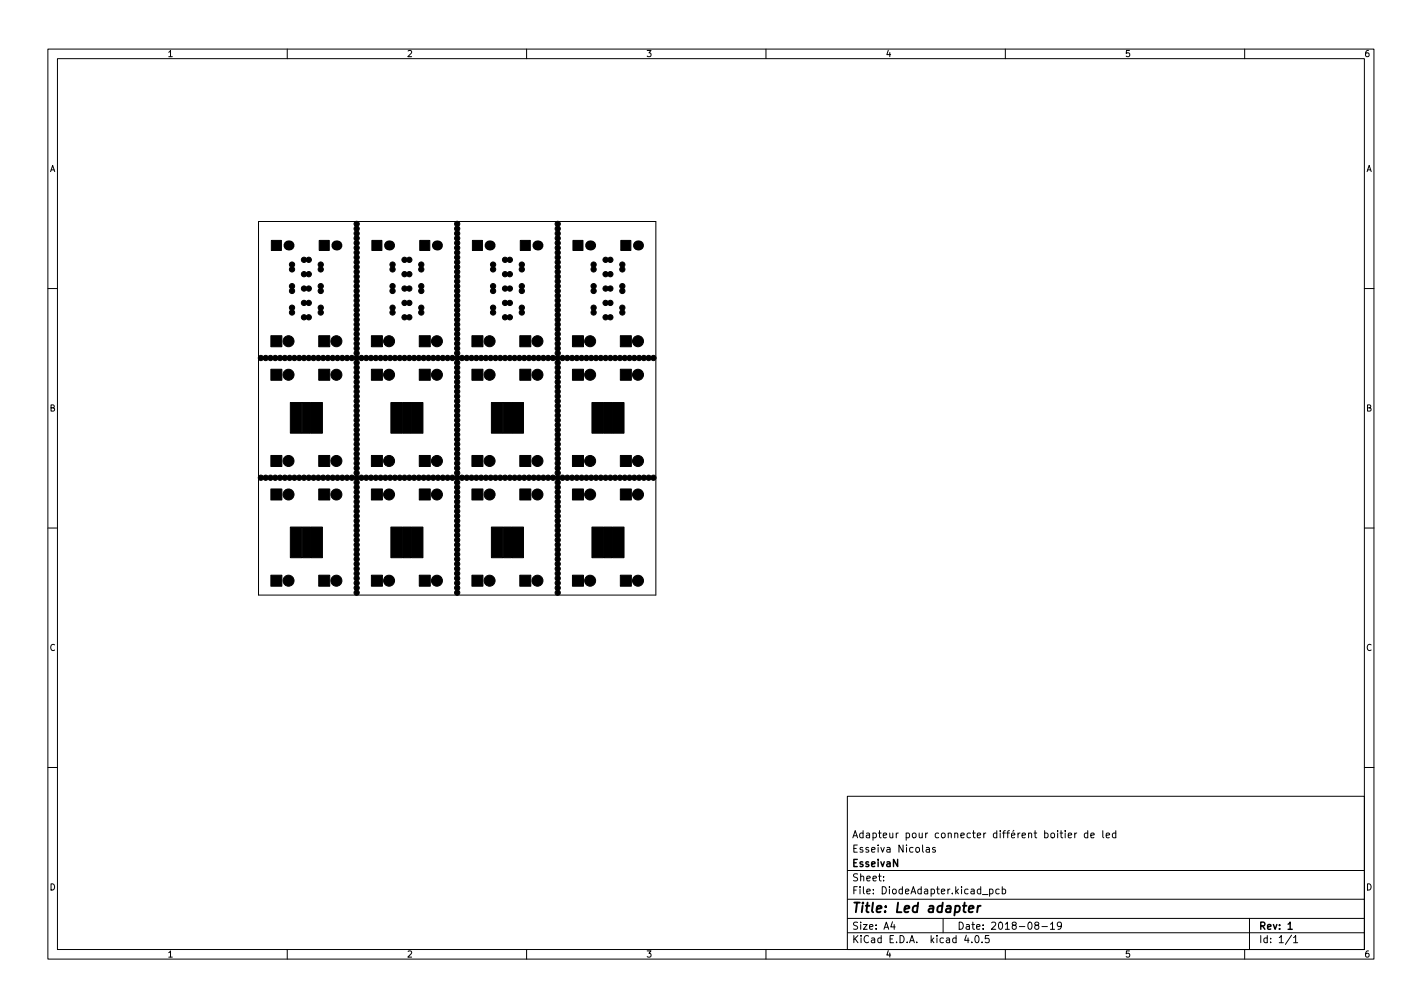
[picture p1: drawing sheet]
<svg xmlns="http://www.w3.org/2000/svg" width="297mm" height="210mm" viewBox="0 0 297 210" stroke-linecap="round" stroke-linejoin="round" font-family="sans-serif">
<defs><g id="words">
<text font-size="2.8" x="178" y="190.6">Title: Led adapter</text>
<g font-size="2.1">
<text x="178" y="178">Esseiva Nicolas</text>
<text x="178" y="175">Adapteur pour connecter différent boitier de led</text>
<text x="178" y="184">Sheet:</text>
<text x="178" y="181">EsseivaN</text>
<text x="178" y="186.7">File: DiodeAdapter.kicad_pcb</text>
<text x="178" y="196.9">KiCad E.D.A. kicad 4.0.5</text>
<text x="178" y="194.1">Size: A4</text>
<text x="200" y="194.1">Date: 2018-08-19</text>
<text x="263" y="194.1">Rev: 1</text>
<text x="263" y="196.9">Id: 1/1</text>
</g>
<g font-size="1.8">
<text x="35" y="11.9">1</text>
<text x="85" y="11.9">2</text>
<text x="135" y="11.9">3</text>
<text x="185" y="11.9">4</text>
<text x="235" y="11.9">5</text>
<text x="285" y="11.9">6</text>
<text x="10.3" y="35.9">A</text>
<text x="285.3" y="35.9">A</text>
<text x="10.3" y="85.9">B</text>
<text x="285.3" y="85.9">B</text>
<text x="10.3" y="135.9">C</text>
<text x="285.3" y="135.9">C</text>
<text x="10.3" y="185.9">D</text>
<text x="285.3" y="185.9">D</text>
<text x="35" y="199.9">1</text>
<text x="85" y="199.9">2</text>
<text x="135" y="199.9">3</text>
<text x="185" y="199.9">4</text>
<text x="235" y="199.9">5</text>
<text x="285" y="199.9">6</text>
</g>
</g></defs>
<g fill="none" stroke="#000" stroke-width=".21">
<path d="M10 10.2h277v190.1h-277zM12 12.2h273v186.1h-273zM60 10.2v2M110 10.2v2M160 10.2v2M210 10.2v2M260 10.2v2M54 46.2h83v78h-83zM10 60.2h2M285 60.2h2M10 110.2h2M285 110.2h2"/>
<path d="M10 160.2h2M177 166.3h108v32h-108zM193.5 177h.6v.9M194.1 177.3l-.5 .1-.2 .2 .2 .3h.5M195.4 177l-.4-.1-.2 .2 .1 .3 .5 .1v.4h-.6M222.5 173.4v.2M222.5 173.9v1M223.1 174.4l.8-.1-.1-.3-.4-.1-.3 .2 .1 .8h.6M224.5 173.9v1M224.9 173.9l-.4 .3M227.2 174l-.4-.1-.3 .3 .1 .7h.6M227.2 173.4v1.5"/>
<path d="M227.9 174.4l.7-.1-.1-.3-.4-.1-.2 .2v.8h.6M230.4 173.4v1.3l.2 .2M231.1 174.4l.7-.1-.1-.3-.4-.1-.2 .2v.8h.6M233.1 174l-.5-.1-.2 .3 .1 .7h.6M233.1 173.4v1.5M285 160.2h2M60 198.3v2M110 198.3v2M160 198.3v2M177 194.8h108M177 191.8h108M177 187.8h108"/>
<path d="M177 181.8h108M184.6 183.8v.1M184.6 183v.1M186.4 192.5l-.3 1h.9M186.8 193v1M197 191.8v3M201.9 195.3l-.4 1h.9M203 196.7v.1M203.9 195.4l.1-.1a.8 .8 0 0 1 .5 .8 .8 .8 0 0 1-.5 .7 1 1 0 0 1-.1-1.4zM205.1 196.7v.1M205.2 186.8h1.2M206.6 195.3h-.7l-.1 .7 .2-.1 .5 .1 .1 .2v.5l-.2 .1-.6-.1"/>
<path d="M206.7 185.7l.4-.1 .3 .3-.1 .7h-.6M206.7 185.6v1.5M208.7 185.7l-.4-.1-.3 .3 .1 .7h.6M209.4 185.7l.4-.1 .3 .3-.2 .7h-.5M209.4 185.1v1.5M210 198.3v2M216.4 193.2l-.3-.3 .1-.2 .2-.2 .5 .1 .1 .2-.1 .2-.6 .2-.2 .3 .1 .4 .2 .1h.3l.3-.3v-.2l-.3-.3M217.6 193.5h1.2M219.4 193l.5-.5v1.5M219.4 194h.9M221.7 193.2l-.3 .3-.4-.1-.1-.2 .1-.6 .4-.1 .2 .2a.99 .99 0 0 1-.3 1.3h-.3M260 198.3v2"/>
<path d="M261 191.8v6.5M269.8 195.3l-1.3 1.9M270.2 195.8l.4-.5v1.5M270.2 196.8h.9"/>
</g>
<path d="M269.1 194h.8" fill="none" stroke="#000" stroke-width=".3"/>
<path d="M202.4 189.8l1-.2-.1-.4-.5-.1-.4 .3v1h.8M204.3 189.1l-.2 1.4M204.8 189.1l-.3 .1-.3 .3" fill="none" stroke="#000" stroke-width=".4"/>
<g fill="#000" stroke="#000" stroke-width=".21">
<path d="M56.7 50.2h2.1v2.1h-2.1zM66.7 50.2h2.1v2.1h-2.1zM77.7 50.2h2.1v2.1h-2.1zM87.7 50.2h2.1v2.1h-2.1zM98.7 50.2h2.1v2.1h-2.1zM108.7 50.2h2.1v2.1h-2.1zM119.7 50.2h2.1v2.1h-2.1zM129.7 50.2h2.1v2.1h-2.1zM56.6 70.1h2.3v2.3h-2.3zM56.6 77.1h2.3v2.3h-2.3zM66.6 77.1h2.3v2.3h-2.3zM66.6 70.1h2.3v2.3h-2.3z"/>
<path d="M77.6 77.1h2.3v2.3h-2.3zM77.6 70.1h2.3v2.3h-2.3zM87.6 70.1h2.3v2.3h-2.3zM87.6 77.1h2.3v2.3h-2.3zM98.6 70.1h2.3v2.3h-2.3zM98.6 77.1h2.3v2.3h-2.3zM108.6 77.1h2.3v2.3h-2.3zM108.6 70.1h2.3v2.3h-2.3zM119.6 77.1h2.3v2.3h-2.3zM119.6 70.1h2.3v2.3h-2.3zM129.6 70.1h2.3v2.3h-2.3zM129.6 77.1h2.3v2.3h-2.3z"/>
<path d="M56.6 95.1h2.3v2.3h-2.3zM60.7 84h2.3v6.4h-2.3zM63.1 84h1.8v6.4h-1.8zM65 84h2.3v6.4h-2.3zM66.6 95.1h2.3v2.3h-2.3zM77.6 95.1h2.3v2.3h-2.3zM81.7 84h2.4v6.4h-2.4zM84.1 84h1.7v6.4h-1.7zM86 84h2.4v6.4h-2.4zM87.6 95.1h2.3v2.3h-2.3zM98.6 95.1h2.3v2.3h-2.3zM102.7 84h2.4v6.4h-2.4z"/>
<path d="M105.1 84h1.7v6.4h-1.7zM107 84h2.4v6.4h-2.4zM108.6 95.1h2.3v2.3h-2.3zM119.6 95.1h2.3v2.3h-2.3zM123.6 84h2.5v6.4h-2.5zM126.2 84h1.6v6.4h-1.6zM127.9 84h2.4v6.4h-2.4zM129.6 95.1h2.3v2.3h-2.3zM56.6 102.1h2.3v2.3h-2.3zM60.7 110h2.3v6.4h-2.3zM63.1 110h1.8v6.4h-1.8zM65 110h2.3v6.4h-2.3z"/>
<path d="M66.6 102.1h2.3v2.3h-2.3zM77.6 102.1h2.3v2.3h-2.3zM81.7 110h2.4v6.4h-2.4zM84.1 110h1.7v6.4h-1.7zM86 110h2.4v6.4h-2.4zM87.6 102.1h2.3v2.3h-2.3zM98.6 102.1h2.3v2.3h-2.3zM102.7 110h2.4v6.4h-2.4zM105.1 110h1.7v6.4h-1.7zM107 110h2.4v6.4h-2.4zM108.6 102.1h2.3v2.3h-2.3zM119.6 102.1h2.3v2.3h-2.3z"/>
<path d="M123.6 110h2.5v6.4h-2.5zM126.2 110h1.6v6.4h-1.6zM127.9 110h2.4v6.4h-2.4zM129.6 102.1h2.3v2.3h-2.3zM56.6 120.1h2.3v2.3h-2.3zM66.6 120.1h2.3v2.3h-2.3zM77.6 120.1h2.3v2.3h-2.3zM87.6 120.1h2.3v2.3h-2.3zM98.6 120.1h2.3v2.3h-2.3zM108.6 120.1h2.3v2.3h-2.3zM119.6 120.1h2.3v2.3h-2.3zM129.6 120.1h2.3v2.3h-2.3z"/>
<circle cx="61" cy="59.7" r=".55"/>
<circle cx="61" cy="56.2" r=".55"/>
<circle cx="61" cy="55.2" r=".55"/>
<circle cx="63.5" cy="54.2" r=".55"/>
<circle cx="63.5" cy="57.2" r=".55"/>
<circle cx="64.5" cy="54.2" r=".55"/>
<circle cx="64.5" cy="57.2" r=".55"/>
<circle cx="67" cy="59.7" r=".55"/>
<circle cx="67" cy="56.2" r=".55"/>
<circle cx="67" cy="55.2" r=".55"/>
<circle cx="74.5" cy="54.7" r=".55"/>
<circle cx="74.5" cy="48.7" r=".55"/>
<circle cx="74.5" cy="47.7" r=".55"/>
<circle cx="74.5" cy="55.7" r=".55"/>
<circle cx="74.5" cy="56.7" r=".55"/>
<circle cx="74.5" cy="59.7" r=".55"/>
<circle cx="74.5" cy="46.7" r=".55"/>
<circle cx="74.5" cy="53.7" r=".55"/>
<circle cx="74.5" cy="52.7" r=".55"/>
<circle cx="74.5" cy="50.7" r=".55"/>
<circle cx="74.5" cy="51.7" r=".55"/>
<circle cx="74.5" cy="58.7" r=".55"/>
<circle cx="74.5" cy="49.7" r=".55"/>
<circle cx="74.5" cy="57.7" r=".55"/>
<circle cx="82" cy="59.7" r=".55"/>
<circle cx="82" cy="55.2" r=".55"/>
<circle cx="82" cy="56.2" r=".55"/>
<circle cx="84.5" cy="54.2" r=".55"/>
<circle cx="84.5" cy="57.2" r=".55"/>
<circle cx="85.5" cy="54.2" r=".55"/>
<circle cx="85.5" cy="57.2" r=".55"/>
<circle cx="88" cy="59.7" r=".55"/>
<circle cx="88" cy="55.2" r=".55"/>
<circle cx="88" cy="56.2" r=".55"/>
<circle cx="95.5" cy="54.7" r=".55"/>
<circle cx="95.5" cy="51.7" r=".55"/>
<circle cx="95.5" cy="46.7" r=".55"/>
<circle cx="95.5" cy="52.7" r=".55"/>
<circle cx="95.5" cy="48.7" r=".55"/>
<circle cx="95.5" cy="59.7" r=".55"/>
<circle cx="95.5" cy="47.7" r=".55"/>
<circle cx="95.5" cy="57.7" r=".55"/>
<circle cx="95.5" cy="53.7" r=".55"/>
<circle cx="95.5" cy="49.7" r=".55"/>
<circle cx="95.5" cy="55.7" r=".55"/>
<circle cx="95.5" cy="58.7" r=".55"/>
<circle cx="95.5" cy="50.7" r=".55"/>
<circle cx="95.5" cy="56.7" r=".55"/>
<circle cx="103" cy="59.7" r=".55"/>
<circle cx="103" cy="56.2" r=".55"/>
<circle cx="103" cy="55.2" r=".55"/>
<circle cx="105.5" cy="54.2" r=".55"/>
<circle cx="105.5" cy="57.2" r=".55"/>
<circle cx="106.5" cy="54.2" r=".55"/>
<circle cx="106.5" cy="57.2" r=".55"/>
<circle cx="109" cy="59.7" r=".55"/>
<circle cx="109" cy="56.2" r=".55"/>
<circle cx="109" cy="55.2" r=".55"/>
<circle cx="116.5" cy="57.7" r=".55"/>
<circle cx="116.5" cy="59.7" r=".55"/>
<circle cx="116.5" cy="46.7" r=".55"/>
<circle cx="116.5" cy="55.7" r=".55"/>
<circle cx="116.5" cy="50.7" r=".55"/>
<circle cx="116.5" cy="47.7" r=".55"/>
<circle cx="116.5" cy="52.7" r=".55"/>
<circle cx="116.5" cy="51.7" r=".55"/>
<circle cx="116.5" cy="53.7" r=".55"/>
<circle cx="116.5" cy="48.7" r=".55"/>
<circle cx="116.5" cy="56.7" r=".55"/>
<circle cx="116.5" cy="54.7" r=".55"/>
<circle cx="116.5" cy="58.7" r=".55"/>
<circle cx="116.5" cy="49.7" r=".55"/>
<circle cx="124" cy="59.7" r=".55"/>
<circle cx="124" cy="56.2" r=".55"/>
<circle cx="124" cy="55.2" r=".55"/>
<circle cx="126.5" cy="54.2" r=".55"/>
<circle cx="126.5" cy="57.2" r=".55"/>
<circle cx="127.5" cy="54.2" r=".55"/>
<circle cx="127.5" cy="57.2" r=".55"/>
<circle cx="130" cy="59.7" r=".55"/>
<circle cx="130" cy="56.2" r=".55"/>
<circle cx="130" cy="55.2" r=".55"/>
<circle cx="54.5" cy="74.7" r=".55"/>
<circle cx="55.5" cy="74.7" r=".55"/>
<circle cx="56.5" cy="74.7" r=".55"/>
<circle cx="57.5" cy="74.7" r=".55"/>
<circle cx="58.5" cy="74.7" r=".55"/>
<circle cx="59.5" cy="74.7" r=".55"/>
<circle cx="60.3" cy="78.2" r="1.15"/>
<circle cx="60.3" cy="71.2" r="1.15"/>
<circle cx="60.5" cy="74.7" r=".55"/>
<circle cx="61" cy="60.7" r=".55"/>
<circle cx="61" cy="64.2" r=".55"/>
<circle cx="61" cy="65.2" r=".55"/>
<circle cx="61.5" cy="74.7" r=".55"/>
<circle cx="62.5" cy="74.7" r=".55"/>
<circle cx="63.5" cy="74.7" r=".55"/>
<circle cx="63.5" cy="63.2" r=".55"/>
<circle cx="63.5" cy="60.2" r=".55"/>
<circle cx="63.5" cy="66.2" r=".55"/>
<circle cx="64.5" cy="74.7" r=".55"/>
<circle cx="64.5" cy="63.2" r=".55"/>
<circle cx="64.5" cy="66.2" r=".55"/>
<circle cx="64.5" cy="60.2" r=".55"/>
<circle cx="65.5" cy="74.7" r=".55"/>
<circle cx="66.5" cy="74.7" r=".55"/>
<circle cx="67" cy="60.7" r=".55"/>
<circle cx="67" cy="64.2" r=".55"/>
<circle cx="67" cy="65.2" r=".55"/>
<circle cx="67.5" cy="74.7" r=".55"/>
<circle cx="68.5" cy="74.7" r=".55"/>
<circle cx="69.5" cy="74.7" r=".55"/>
<circle cx="70.3" cy="78.2" r="1.15"/>
<circle cx="70.3" cy="71.2" r="1.15"/>
<circle cx="70.5" cy="74.7" r=".55"/>
<circle cx="71.5" cy="74.7" r=".55"/>
<circle cx="72.5" cy="74.7" r=".55"/>
<circle cx="73.5" cy="74.7" r=".55"/>
<circle cx="74.5" cy="75.7" r=".55"/>
<circle cx="74.5" cy="69.7" r=".55"/>
<circle cx="74.5" cy="60.7" r=".55"/>
<circle cx="74.5" cy="62.7" r=".55"/>
<circle cx="74.5" cy="65.7" r=".55"/>
<circle cx="74.5" cy="76.7" r=".55"/>
<circle cx="74.5" cy="66.7" r=".55"/>
<circle cx="74.5" cy="72.7" r=".55"/>
<circle cx="74.5" cy="71.7" r=".55"/>
<circle cx="74.5" cy="67.7" r=".55"/>
<circle cx="74.5" cy="68.7" r=".55"/>
<circle cx="74.5" cy="61.7" r=".55"/>
<circle cx="74.5" cy="78.7" r=".55"/>
<circle cx="74.5" cy="79.7" r=".55"/>
<circle cx="74.5" cy="70.7" r=".55"/>
<circle cx="74.5" cy="77.7" r=".55"/>
<circle cx="74.5" cy="74.7" r=".55"/>
<circle cx="74.5" cy="63.7" r=".55"/>
<circle cx="74.5" cy="64.7" r=".55"/>
<circle cx="74.5" cy="73.7" r=".55"/>
<circle cx="75.5" cy="74.7" r=".55"/>
<circle cx="76.5" cy="74.7" r=".55"/>
<circle cx="77.5" cy="74.7" r=".55"/>
<circle cx="78.5" cy="74.7" r=".55"/>
<circle cx="79.5" cy="74.7" r=".55"/>
<circle cx="80.5" cy="74.7" r=".55"/>
<circle cx="81.3" cy="78.2" r="1.15"/>
<circle cx="81.3" cy="71.2" r="1.15"/>
<circle cx="81.5" cy="74.7" r=".55"/>
<circle cx="82" cy="60.7" r=".55"/>
<circle cx="82" cy="64.2" r=".55"/>
<circle cx="82" cy="65.2" r=".55"/>
<circle cx="82.5" cy="74.7" r=".55"/>
<circle cx="83.5" cy="74.7" r=".55"/>
<circle cx="84.5" cy="74.7" r=".55"/>
<circle cx="84.5" cy="63.2" r=".55"/>
<circle cx="84.5" cy="66.2" r=".55"/>
<circle cx="84.5" cy="60.2" r=".55"/>
<circle cx="85.5" cy="74.7" r=".55"/>
<circle cx="85.5" cy="63.2" r=".55"/>
<circle cx="85.5" cy="60.2" r=".55"/>
<circle cx="85.5" cy="66.2" r=".55"/>
<circle cx="86.5" cy="74.7" r=".55"/>
<circle cx="87.5" cy="74.7" r=".55"/>
<circle cx="88" cy="60.7" r=".55"/>
<circle cx="88" cy="64.2" r=".55"/>
<circle cx="88" cy="65.2" r=".55"/>
<circle cx="88.5" cy="74.7" r=".55"/>
<circle cx="89.5" cy="74.7" r=".55"/>
<circle cx="90.5" cy="74.7" r=".55"/>
<circle cx="91.3" cy="78.2" r="1.15"/>
<circle cx="91.3" cy="71.2" r="1.15"/>
<circle cx="91.5" cy="74.7" r=".55"/>
<circle cx="92.5" cy="74.7" r=".55"/>
<circle cx="93.5" cy="74.7" r=".55"/>
<circle cx="94.5" cy="74.7" r=".55"/>
<circle cx="95.5" cy="76.7" r=".55"/>
<circle cx="95.5" cy="64.7" r=".55"/>
<circle cx="95.5" cy="73.7" r=".55"/>
<circle cx="95.5" cy="78.7" r=".55"/>
<circle cx="95.5" cy="65.7" r=".55"/>
<circle cx="95.5" cy="61.7" r=".55"/>
<circle cx="95.5" cy="69.7" r=".55"/>
<circle cx="95.5" cy="79.7" r=".55"/>
<circle cx="95.5" cy="62.7" r=".55"/>
<circle cx="95.5" cy="67.7" r=".55"/>
<circle cx="95.5" cy="72.7" r=".55"/>
<circle cx="95.5" cy="63.7" r=".55"/>
<circle cx="95.5" cy="75.7" r=".55"/>
<circle cx="95.5" cy="60.7" r=".55"/>
<circle cx="95.5" cy="68.7" r=".55"/>
<circle cx="95.5" cy="71.7" r=".55"/>
<circle cx="95.5" cy="74.7" r=".55"/>
<circle cx="95.5" cy="77.7" r=".55"/>
<circle cx="95.5" cy="70.7" r=".55"/>
<circle cx="95.5" cy="66.7" r=".55"/>
<circle cx="96.5" cy="74.7" r=".55"/>
<circle cx="97.5" cy="74.7" r=".55"/>
<circle cx="98.5" cy="74.7" r=".55"/>
<circle cx="99.5" cy="74.7" r=".55"/>
<circle cx="100.5" cy="74.7" r=".55"/>
<circle cx="101.5" cy="74.7" r=".55"/>
<circle cx="102.3" cy="78.2" r="1.15"/>
<circle cx="102.3" cy="71.2" r="1.15"/>
<circle cx="102.5" cy="74.7" r=".55"/>
<circle cx="103" cy="60.7" r=".55"/>
<circle cx="103" cy="64.2" r=".55"/>
<circle cx="103" cy="65.2" r=".55"/>
<circle cx="103.5" cy="74.7" r=".55"/>
<circle cx="104.5" cy="74.7" r=".55"/>
<circle cx="105.5" cy="74.7" r=".55"/>
<circle cx="105.5" cy="63.2" r=".55"/>
<circle cx="105.5" cy="66.2" r=".55"/>
<circle cx="105.5" cy="60.2" r=".55"/>
<circle cx="106.5" cy="74.7" r=".55"/>
<circle cx="106.5" cy="63.2" r=".55"/>
<circle cx="106.5" cy="66.2" r=".55"/>
<circle cx="106.5" cy="60.2" r=".55"/>
<circle cx="107.5" cy="74.7" r=".55"/>
<circle cx="108.5" cy="74.7" r=".55"/>
<circle cx="109" cy="60.7" r=".55"/>
<circle cx="109" cy="64.2" r=".55"/>
<circle cx="109" cy="65.2" r=".55"/>
<circle cx="109.5" cy="74.7" r=".55"/>
<circle cx="110.5" cy="74.7" r=".55"/>
<circle cx="111.5" cy="74.7" r=".55"/>
<circle cx="112.3" cy="78.2" r="1.15"/>
<circle cx="112.3" cy="71.2" r="1.15"/>
<circle cx="112.5" cy="74.7" r=".55"/>
<circle cx="113.5" cy="74.7" r=".55"/>
<circle cx="114.5" cy="74.7" r=".55"/>
<circle cx="115.5" cy="74.7" r=".55"/>
<circle cx="116.5" cy="65.7" r=".55"/>
<circle cx="116.5" cy="70.7" r=".55"/>
<circle cx="116.5" cy="64.7" r=".55"/>
<circle cx="116.5" cy="66.7" r=".55"/>
<circle cx="116.5" cy="77.7" r=".55"/>
<circle cx="116.5" cy="67.7" r=".55"/>
<circle cx="116.5" cy="68.7" r=".55"/>
<circle cx="116.5" cy="69.7" r=".55"/>
<circle cx="116.5" cy="78.7" r=".55"/>
<circle cx="116.5" cy="79.7" r=".55"/>
<circle cx="116.5" cy="76.7" r=".55"/>
<circle cx="116.5" cy="63.7" r=".55"/>
<circle cx="116.5" cy="74.7" r=".55"/>
<circle cx="116.5" cy="71.7" r=".55"/>
<circle cx="116.5" cy="61.7" r=".55"/>
<circle cx="116.5" cy="62.7" r=".55"/>
<circle cx="116.5" cy="73.7" r=".55"/>
<circle cx="116.5" cy="72.7" r=".55"/>
<circle cx="116.5" cy="75.7" r=".55"/>
<circle cx="116.5" cy="60.7" r=".55"/>
<circle cx="117.5" cy="74.7" r=".55"/>
<circle cx="118.5" cy="74.7" r=".55"/>
<circle cx="119.5" cy="74.7" r=".55"/>
<circle cx="120.5" cy="74.7" r=".55"/>
<circle cx="121.5" cy="74.7" r=".55"/>
<circle cx="122.5" cy="74.7" r=".55"/>
<circle cx="123.3" cy="78.2" r="1.15"/>
<circle cx="123.3" cy="71.2" r="1.15"/>
<circle cx="123.5" cy="74.7" r=".55"/>
<circle cx="124" cy="60.7" r=".55"/>
<circle cx="124" cy="64.2" r=".55"/>
<circle cx="124" cy="65.2" r=".55"/>
<circle cx="124.5" cy="74.7" r=".55"/>
<circle cx="125.5" cy="74.7" r=".55"/>
<circle cx="126.5" cy="74.7" r=".55"/>
<circle cx="126.5" cy="63.2" r=".55"/>
<circle cx="126.5" cy="60.2" r=".55"/>
<circle cx="126.5" cy="66.2" r=".55"/>
<circle cx="127.5" cy="74.7" r=".55"/>
<circle cx="127.5" cy="63.2" r=".55"/>
<circle cx="127.5" cy="66.2" r=".55"/>
<circle cx="127.5" cy="60.2" r=".55"/>
<circle cx="128.5" cy="74.7" r=".55"/>
<circle cx="129.5" cy="74.7" r=".55"/>
<circle cx="130" cy="60.7" r=".55"/>
<circle cx="130" cy="64.2" r=".55"/>
<circle cx="130" cy="65.2" r=".55"/>
<circle cx="130.5" cy="74.7" r=".55"/>
<circle cx="131.5" cy="74.7" r=".55"/>
<circle cx="132.5" cy="74.7" r=".55"/>
<circle cx="133.3" cy="78.2" r="1.15"/>
<circle cx="133.3" cy="71.2" r="1.15"/>
<circle cx="133.5" cy="74.7" r=".55"/>
<circle cx="134.5" cy="74.7" r=".55"/>
<circle cx="135.5" cy="74.7" r=".55"/>
<circle cx="136.5" cy="74.7" r=".55"/>
<circle cx="54.5" cy="99.7" r=".55"/>
<circle cx="55.5" cy="99.7" r=".55"/>
<circle cx="56.5" cy="99.7" r=".55"/>
<circle cx="57.5" cy="99.7" r=".55"/>
<circle cx="58.5" cy="99.7" r=".55"/>
<circle cx="59.5" cy="99.7" r=".55"/>
<circle cx="60.3" cy="96.2" r="1.15"/>
<circle cx="60.5" cy="99.7" r=".55"/>
<circle cx="61.5" cy="99.7" r=".55"/>
<circle cx="62.5" cy="99.7" r=".55"/>
<circle cx="63.5" cy="99.7" r=".55"/>
<circle cx="64.5" cy="99.7" r=".55"/>
<circle cx="65.5" cy="99.7" r=".55"/>
<circle cx="66.5" cy="99.7" r=".55"/>
<circle cx="67.5" cy="99.7" r=".55"/>
<circle cx="68.5" cy="99.7" r=".55"/>
<circle cx="69.5" cy="99.7" r=".55"/>
<circle cx="70.3" cy="96.2" r="1.15"/>
<circle cx="70.5" cy="99.7" r=".55"/>
<circle cx="71.5" cy="99.7" r=".55"/>
<circle cx="72.5" cy="99.7" r=".55"/>
<circle cx="73.5" cy="99.7" r=".55"/>
<circle cx="74.5" cy="80.7" r=".55"/>
<circle cx="74.5" cy="81.7" r=".55"/>
<circle cx="74.5" cy="91.7" r=".55"/>
<circle cx="74.5" cy="86.7" r=".55"/>
<circle cx="74.5" cy="97.7" r=".55"/>
<circle cx="74.5" cy="92.7" r=".55"/>
<circle cx="74.5" cy="87.7" r=".55"/>
<circle cx="74.5" cy="96.7" r=".55"/>
<circle cx="74.5" cy="82.7" r=".55"/>
<circle cx="74.5" cy="85.7" r=".55"/>
<circle cx="74.5" cy="83.7" r=".55"/>
<circle cx="74.5" cy="89.7" r=".55"/>
<circle cx="74.5" cy="93.7" r=".55"/>
<circle cx="74.5" cy="90.7" r=".55"/>
<circle cx="74.5" cy="88.7" r=".55"/>
<circle cx="74.5" cy="98.7" r=".55"/>
<circle cx="74.5" cy="94.7" r=".55"/>
<circle cx="74.5" cy="95.7" r=".55"/>
<circle cx="74.5" cy="84.7" r=".55"/>
<circle cx="74.5" cy="99.7" r=".55"/>
<circle cx="75.5" cy="99.7" r=".55"/>
<circle cx="76.5" cy="99.7" r=".55"/>
<circle cx="77.5" cy="99.7" r=".55"/>
<circle cx="78.5" cy="99.7" r=".55"/>
<circle cx="79.5" cy="99.7" r=".55"/>
<circle cx="80.5" cy="99.7" r=".55"/>
<circle cx="81.3" cy="96.2" r="1.15"/>
<circle cx="81.5" cy="99.7" r=".55"/>
<circle cx="82.5" cy="99.7" r=".55"/>
<circle cx="83.5" cy="99.7" r=".55"/>
<circle cx="84.5" cy="99.7" r=".55"/>
<circle cx="85.5" cy="99.7" r=".55"/>
<circle cx="86.5" cy="99.7" r=".55"/>
<circle cx="87.5" cy="99.7" r=".55"/>
<circle cx="88.5" cy="99.7" r=".55"/>
<circle cx="89.5" cy="99.7" r=".55"/>
<circle cx="90.5" cy="99.7" r=".55"/>
<circle cx="91.3" cy="96.2" r="1.15"/>
<circle cx="91.5" cy="99.7" r=".55"/>
<circle cx="92.5" cy="99.7" r=".55"/>
<circle cx="93.5" cy="99.7" r=".55"/>
<circle cx="94.5" cy="99.7" r=".55"/>
<circle cx="95.5" cy="80.7" r=".55"/>
<circle cx="95.5" cy="81.7" r=".55"/>
<circle cx="95.5" cy="91.7" r=".55"/>
<circle cx="95.5" cy="86.7" r=".55"/>
<circle cx="95.5" cy="96.7" r=".55"/>
<circle cx="95.5" cy="87.7" r=".55"/>
<circle cx="95.5" cy="82.7" r=".55"/>
<circle cx="95.5" cy="92.7" r=".55"/>
<circle cx="95.5" cy="97.7" r=".55"/>
<circle cx="95.5" cy="88.7" r=".55"/>
<circle cx="95.5" cy="98.7" r=".55"/>
<circle cx="95.5" cy="95.7" r=".55"/>
<circle cx="95.5" cy="85.7" r=".55"/>
<circle cx="95.5" cy="89.7" r=".55"/>
<circle cx="95.5" cy="94.7" r=".55"/>
<circle cx="95.5" cy="93.7" r=".55"/>
<circle cx="95.5" cy="84.7" r=".55"/>
<circle cx="95.5" cy="90.7" r=".55"/>
<circle cx="95.5" cy="83.7" r=".55"/>
<circle cx="95.5" cy="99.7" r=".55"/>
<circle cx="96.5" cy="99.7" r=".55"/>
<circle cx="97.5" cy="99.7" r=".55"/>
<circle cx="98.5" cy="99.7" r=".55"/>
<circle cx="99.5" cy="99.7" r=".55"/>
<circle cx="100.5" cy="99.7" r=".55"/>
<circle cx="101.5" cy="99.7" r=".55"/>
<circle cx="102.3" cy="96.2" r="1.15"/>
<circle cx="102.5" cy="99.7" r=".55"/>
<circle cx="103.5" cy="99.7" r=".55"/>
<circle cx="104.5" cy="99.7" r=".55"/>
<circle cx="105.5" cy="99.7" r=".55"/>
<circle cx="106.5" cy="99.7" r=".55"/>
<circle cx="107.5" cy="99.7" r=".55"/>
<circle cx="108.5" cy="99.7" r=".55"/>
<circle cx="109.5" cy="99.7" r=".55"/>
<circle cx="110.5" cy="99.7" r=".55"/>
<circle cx="111.5" cy="99.7" r=".55"/>
<circle cx="112.3" cy="96.2" r="1.15"/>
<circle cx="112.5" cy="99.7" r=".55"/>
<circle cx="113.5" cy="99.7" r=".55"/>
<circle cx="114.5" cy="99.7" r=".55"/>
<circle cx="115.5" cy="99.7" r=".55"/>
<circle cx="116.5" cy="81.7" r=".55"/>
<circle cx="116.5" cy="80.7" r=".55"/>
<circle cx="116.5" cy="91.7" r=".55"/>
<circle cx="116.5" cy="96.7" r=".55"/>
<circle cx="116.5" cy="87.7" r=".55"/>
<circle cx="116.5" cy="92.7" r=".55"/>
<circle cx="116.5" cy="82.7" r=".55"/>
<circle cx="116.5" cy="86.7" r=".55"/>
<circle cx="116.5" cy="97.7" r=".55"/>
<circle cx="116.5" cy="93.7" r=".55"/>
<circle cx="116.5" cy="89.7" r=".55"/>
<circle cx="116.5" cy="85.7" r=".55"/>
<circle cx="116.5" cy="84.7" r=".55"/>
<circle cx="116.5" cy="88.7" r=".55"/>
<circle cx="116.5" cy="94.7" r=".55"/>
<circle cx="116.5" cy="95.7" r=".55"/>
<circle cx="116.5" cy="99.7" r=".55"/>
<circle cx="116.5" cy="83.7" r=".55"/>
<circle cx="116.5" cy="90.7" r=".55"/>
<circle cx="116.5" cy="98.7" r=".55"/>
<circle cx="117.5" cy="99.7" r=".55"/>
<circle cx="118.5" cy="99.7" r=".55"/>
<circle cx="119.5" cy="99.7" r=".55"/>
<circle cx="120.5" cy="99.7" r=".55"/>
<circle cx="121.5" cy="99.7" r=".55"/>
<circle cx="122.5" cy="99.7" r=".55"/>
<circle cx="123.3" cy="96.2" r="1.15"/>
<circle cx="123.5" cy="99.7" r=".55"/>
<circle cx="124.5" cy="99.7" r=".55"/>
<circle cx="125.5" cy="99.7" r=".55"/>
<circle cx="126.5" cy="99.7" r=".55"/>
<circle cx="127.5" cy="99.7" r=".55"/>
<circle cx="128.5" cy="99.7" r=".55"/>
<circle cx="129.5" cy="99.7" r=".55"/>
<circle cx="130.5" cy="99.7" r=".55"/>
<circle cx="131.5" cy="99.7" r=".55"/>
<circle cx="132.5" cy="99.7" r=".55"/>
<circle cx="133.3" cy="96.2" r="1.15"/>
<circle cx="133.5" cy="99.7" r=".55"/>
<circle cx="134.5" cy="99.7" r=".55"/>
<circle cx="135.5" cy="99.7" r=".55"/>
<circle cx="136.5" cy="99.7" r=".55"/>
<circle cx="60.3" cy="103.2" r="1.15"/>
<circle cx="70.3" cy="103.2" r="1.15"/>
<circle cx="74.5" cy="117.7" r=".55"/>
<circle cx="74.5" cy="112.7" r=".55"/>
<circle cx="74.5" cy="107.7" r=".55"/>
<circle cx="74.5" cy="106.7" r=".55"/>
<circle cx="74.5" cy="116.7" r=".55"/>
<circle cx="74.5" cy="111.7" r=".55"/>
<circle cx="74.5" cy="115.7" r=".55"/>
<circle cx="74.5" cy="119.7" r=".55"/>
<circle cx="74.5" cy="113.7" r=".55"/>
<circle cx="74.5" cy="104.7" r=".55"/>
<circle cx="74.5" cy="108.7" r=".55"/>
<circle cx="74.5" cy="110.7" r=".55"/>
<circle cx="74.5" cy="109.7" r=".55"/>
<circle cx="74.5" cy="103.7" r=".55"/>
<circle cx="74.5" cy="118.7" r=".55"/>
<circle cx="74.5" cy="105.7" r=".55"/>
<circle cx="74.5" cy="114.7" r=".55"/>
<circle cx="74.5" cy="102.7" r=".55"/>
<circle cx="74.5" cy="101.7" r=".55"/>
<circle cx="74.5" cy="100.7" r=".55"/>
<circle cx="81.3" cy="103.2" r="1.15"/>
<circle cx="91.3" cy="103.2" r="1.15"/>
<circle cx="95.5" cy="112.7" r=".55"/>
<circle cx="95.5" cy="117.7" r=".55"/>
<circle cx="95.5" cy="116.7" r=".55"/>
<circle cx="95.5" cy="106.7" r=".55"/>
<circle cx="95.5" cy="111.7" r=".55"/>
<circle cx="95.5" cy="107.7" r=".55"/>
<circle cx="95.5" cy="110.7" r=".55"/>
<circle cx="95.5" cy="108.7" r=".55"/>
<circle cx="95.5" cy="119.7" r=".55"/>
<circle cx="95.5" cy="118.7" r=".55"/>
<circle cx="95.5" cy="113.7" r=".55"/>
<circle cx="95.5" cy="104.7" r=".55"/>
<circle cx="95.5" cy="105.7" r=".55"/>
<circle cx="95.5" cy="109.7" r=".55"/>
<circle cx="95.5" cy="114.7" r=".55"/>
<circle cx="95.5" cy="103.7" r=".55"/>
<circle cx="95.5" cy="115.7" r=".55"/>
<circle cx="95.5" cy="101.7" r=".55"/>
<circle cx="95.5" cy="102.7" r=".55"/>
<circle cx="95.5" cy="100.7" r=".55"/>
<circle cx="102.3" cy="103.2" r="1.15"/>
<circle cx="112.3" cy="103.2" r="1.15"/>
<circle cx="116.5" cy="112.7" r=".55"/>
<circle cx="116.5" cy="117.7" r=".55"/>
<circle cx="116.5" cy="106.7" r=".55"/>
<circle cx="116.5" cy="116.7" r=".55"/>
<circle cx="116.5" cy="107.7" r=".55"/>
<circle cx="116.5" cy="111.7" r=".55"/>
<circle cx="116.5" cy="109.7" r=".55"/>
<circle cx="116.5" cy="113.7" r=".55"/>
<circle cx="116.5" cy="105.7" r=".55"/>
<circle cx="116.5" cy="103.7" r=".55"/>
<circle cx="116.5" cy="114.7" r=".55"/>
<circle cx="116.5" cy="115.7" r=".55"/>
<circle cx="116.5" cy="119.7" r=".55"/>
<circle cx="116.5" cy="110.7" r=".55"/>
<circle cx="116.5" cy="104.7" r=".55"/>
<circle cx="116.5" cy="118.7" r=".55"/>
<circle cx="116.5" cy="108.7" r=".55"/>
<circle cx="116.5" cy="102.7" r=".55"/>
<circle cx="116.5" cy="101.7" r=".55"/>
<circle cx="116.5" cy="100.7" r=".55"/>
<circle cx="123.3" cy="103.2" r="1.15"/>
<circle cx="133.3" cy="103.2" r="1.15"/>
<circle cx="60.3" cy="121.2" r="1.15"/>
<circle cx="70.3" cy="121.2" r="1.15"/>
<circle cx="74.5" cy="122.7" r=".55"/>
<circle cx="74.5" cy="121.7" r=".55"/>
<circle cx="74.5" cy="120.7" r=".55"/>
<circle cx="74.5" cy="123.7" r=".55"/>
<circle cx="81.3" cy="121.2" r="1.15"/>
<circle cx="91.3" cy="121.2" r="1.15"/>
<circle cx="95.5" cy="121.7" r=".55"/>
<circle cx="95.5" cy="122.7" r=".55"/>
<circle cx="95.5" cy="120.7" r=".55"/>
<circle cx="95.5" cy="123.7" r=".55"/>
<circle cx="102.3" cy="121.2" r="1.15"/>
<circle cx="112.3" cy="121.2" r="1.15"/>
<circle cx="116.5" cy="122.7" r=".55"/>
<circle cx="116.5" cy="121.7" r=".55"/>
<circle cx="116.5" cy="120.7" r=".55"/>
<circle cx="116.5" cy="123.7" r=".55"/>
<circle cx="123.3" cy="121.2" r="1.15"/>
<circle cx="133.3" cy="121.2" r="1.15"/>
</g>
<g fill="#000">
<circle cx="60.3" cy="51.2" r="1.05"/>
<circle cx="70.3" cy="51.2" r="1.05"/>
<circle cx="81.3" cy="51.2" r="1.05"/>
<circle cx="91.3" cy="51.2" r="1.05"/>
<circle cx="102.3" cy="51.2" r="1.05"/>
<circle cx="112.3" cy="51.2" r="1.05"/>
<circle cx="123.3" cy="51.2" r="1.05"/>
<circle cx="133.3" cy="51.2" r="1.05"/>
</g>
<use href="#words"/>
</svg>
